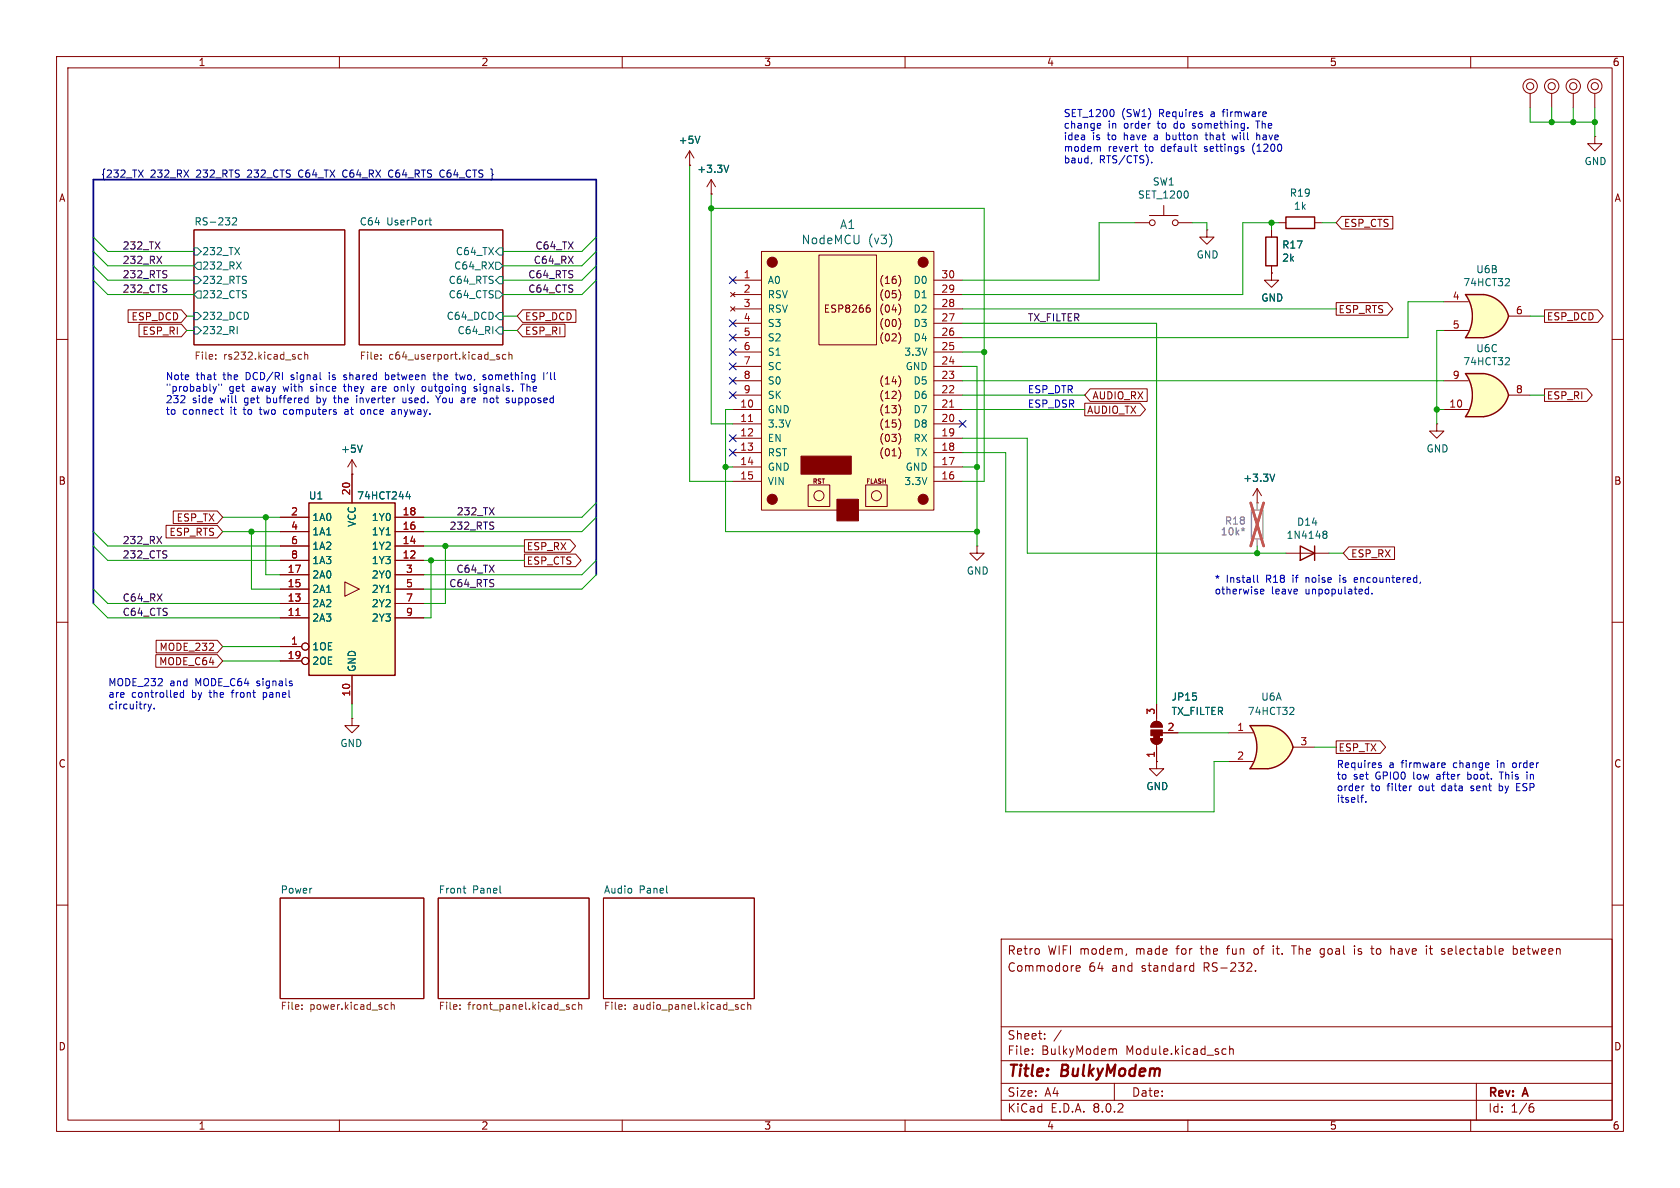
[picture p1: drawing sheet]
<svg xmlns="http://www.w3.org/2000/svg" width="297mm" height="210mm" viewBox="0 0 297 210" stroke-linecap="round" stroke-linejoin="round" font-family="sans-serif">
<defs><g id="words">
<g font-size="2.8" fill="#840000">
<text x="178" y="190.9">Title:</text>
<text x="187.7" y="190.9">BulkyModem</text>
</g>
<g font-size="2.1" fill="#006464">
<text x="148.4" y="40.7">A1</text>
<text x="141.6" y="43.4">NodeMCU</text>
<text x="153.5" y="43.4">(v3)</text>
</g>
<g font-size="2.1" fill="#840000">
<text x="178" y="172">Commodore</text>
<text x="178" y="169">Retro</text>
<text x="185.2" y="169">WIFI modem,</text>
<text x="192.4" y="172">64</text>
<text x="196.6" y="172">and</text>
<text x="201" y="169">made</text>
<text x="202" y="172">standard</text>
<text x="208.3" y="169">for</text>
<text x="212.7" y="169">the</text>
<text x="213.1" y="172">RS-232.</text>
<text x="217.5" y="169">fun</text>
<text x="222.4" y="169">of</text>
<text x="225.9" y="169">it.</text>
<text x="229.5" y="169">The</text>
<text x="234.6" y="169">goal</text>
<text x="240.7" y="169">is</text>
<text x="244" y="169">to</text>
<text x="247.5" y="169">have</text>
<text x="253.9" y="169">it</text>
<text x="256.8" y="169">selectable</text>
<text x="269.6" y="169">between</text>
<text x="178" y="184">Sheet:</text>
<text x="178" y="186.7">File:</text>
<text x="184.1" y="186.7">BulkyModem</text>
<text x="199.1" y="186.7">Module.kicad_sch</text>
<text x="178" y="196.9">KiCad</text>
<text x="178" y="194.1">Size:</text>
<text x="184.7" y="194.1">A4</text>
<text x="185.7" y="196.9">E.D.A.</text>
<text x="193.3" y="196.9">8.0.2</text>
<text x="200" y="194.1">Date:</text>
<text x="263" y="194.3">Rev:</text>
<text x="263" y="196.9">Id:</text>
<text x="267.1" y="196.9">1/6</text>
<text x="269.4" y="194.3">A</text>
</g>
<g font-size="1.8" fill="#840000">
<text x="35" y="11.9">1</text>
<text x="85" y="11.9">2</text>
<text x="135" y="11.9">3</text>
<text x="185" y="11.9">4</text>
<text x="235" y="11.9">5</text>
<text x="285" y="11.9">6</text>
<text x="10.3" y="35.9">A</text>
<text x="285.3" y="35.9">A</text>
<text x="237.5" y="40.3">ESP_CTS</text>
<text x="155.3" y="50.4">(16)</text>
<text x="155.3" y="52.9">(05)</text>
<text x="23.1" y="56.8">ESP_DCD</text>
<text x="25.1" y="59.4">ESP_RI</text>
<text x="92.7" y="59.4">ESP_RI</text>
<text x="92.7" y="56.8">ESP_DCD</text>
<text x="145.5" y="55.5">ESP8266</text>
<text x="155.3" y="58">(00)</text>
<text x="155.3" y="55.5">(04)</text>
<text x="236.5" y="55.6">ESP_RTS</text>
<text x="273.4" y="56.8">ESP_DCD</text>
<text x="155.3" y="60.6">(02)</text>
<text x="155.3" y="70.7">(12)</text>
<text x="155.3" y="68.2">(14)</text>
<text x="193" y="70.8">AUDIO_RX</text>
<text x="273.4" y="70.8">ESP_RI</text>
<text x="155.3" y="73.3">(13)</text>
<text x="155.3" y="75.8">(15)</text>
<text x="192.1" y="73.3">AUDIO_TX</text>
<text x="155.3" y="80.9">(01)</text>
<text x="155.3" y="78.3">(03)</text>
<text x="10.3" y="85.9">B</text>
<text x="285.3" y="85.9">B</text>
<text x="29.9" y="94.9">ESP_RTS</text>
<text x="31.1" y="92.4">ESP_TX</text>
<text x="93" y="97.5">ESP_RX</text>
<text x="93" y="100">ESP_CTS</text>
<text x="238.8" y="98.7">ESP_RX</text>
<text x="28" y="117.8">MODE_C64</text>
<text x="28.1" y="115.3">MODE_232</text>
<text x="10.3" y="135.9">C</text>
<text x="236.5" y="133">ESP_TX</text>
<text x="285.3" y="135.9">C</text>
<text x="10.3" y="185.9">D</text>
<text x="285.3" y="185.9">D</text>
<text x="35" y="199.9">1</text>
<text x="85" y="199.9">2</text>
<text x="135" y="199.9">3</text>
<text x="185" y="199.9">4</text>
<text x="235" y="199.9">5</text>
<text x="285" y="199.9">6</text>
</g>
<g font-size="1.8" fill="#0000c2">
<text x="188" y="20.8">SET_1200</text>
<text x="188" y="22.8">change</text>
<text x="195.9" y="22.8">in</text>
<text x="198.3" y="20.8">(SW1)</text>
<text x="198.8" y="22.8">order</text>
<text x="205" y="22.8">to</text>
<text x="205" y="20.8">Requires</text>
<text x="208" y="22.8">do</text>
<text x="211.5" y="22.8">something.</text>
<text x="214.3" y="20.8">a</text>
<text x="216.7" y="20.8">firmware</text>
<text x="223" y="22.8">The</text>
<text x="188" y="24.9">idea</text>
<text x="188" y="26.9">modem</text>
<text x="188" y="29">baud,</text>
<text x="193.1" y="24.9">is</text>
<text x="194.3" y="29">RTS/CTS).</text>
<text x="195.9" y="26.9">revert</text>
<text x="195.9" y="24.9">to</text>
<text x="199" y="24.9">have</text>
<text x="202.5" y="26.9">to</text>
<text x="204.5" y="24.9">a</text>
<text x="205.6" y="26.9">default</text>
<text x="206.8" y="24.9">button</text>
<text x="213.4" y="26.9">settings</text>
<text x="214" y="24.9">that</text>
<text x="219" y="24.9">will</text>
<text x="222.1" y="26.9">(1200</text>
<text x="223.4" y="24.9">have</text>
<text x="29.2" y="67.3">Note</text>
<text x="29.2" y="69.3">&quot;probably&quot;</text>
<text x="29.2" y="71.4">232</text>
<text x="34" y="71.4">side</text>
<text x="34.7" y="67.3">that</text>
<text x="39.1" y="71.4">will</text>
<text x="39.6" y="67.3">the</text>
<text x="40.5" y="69.3">get</text>
<text x="43.5" y="71.4">get</text>
<text x="43.7" y="67.3">DCD/RI</text>
<text x="44.6" y="69.3">away</text>
<text x="47.6" y="71.4">buffered</text>
<text x="50.4" y="69.3">with</text>
<text x="51.9" y="67.3">signal</text>
<text x="55.4" y="69.3">since</text>
<text x="56.7" y="71.4">by</text>
<text x="58.8" y="67.3">is</text>
<text x="59.9" y="71.4">the</text>
<text x="61.5" y="69.3">they</text>
<text x="61.6" y="67.3">shared</text>
<text x="64.1" y="71.4">inverter</text>
<text x="66.6" y="69.3">are</text>
<text x="69.2" y="67.3">between</text>
<text x="70.8" y="69.3">only</text>
<text x="72.4" y="71.4">used.</text>
<text x="75.9" y="69.3">outgoing</text>
<text x="77.9" y="67.3">the</text>
<text x="78.6" y="71.4">You</text>
<text x="82.1" y="67.3">two,</text>
<text x="83.2" y="71.4">are</text>
<text x="85.3" y="69.3">signals.</text>
<text x="87.1" y="67.3">something</text>
<text x="87.4" y="71.4">not</text>
<text x="91.6" y="71.4">supposed</text>
<text x="93.8" y="69.3">The</text>
<text x="98" y="67.3">I'll</text>
<text x="181.6" y="69.6">ESP_DTR</text>
<text x="29.2" y="73.4">to</text>
<text x="32.3" y="73.4">connect</text>
<text x="40.9" y="73.4">it</text>
<text x="43.4" y="73.4">to</text>
<text x="46.4" y="73.4">two</text>
<text x="50.8" y="73.4">computers</text>
<text x="61.8" y="73.4">at</text>
<text x="64.9" y="73.4">once</text>
<text x="70.5" y="73.4">anyway.</text>
<text x="181.6" y="72.1">ESP_DSR</text>
<text x="214.6" y="103.1">*</text>
<text x="214.6" y="105.2">otherwise</text>
<text x="216.8" y="103.1">Install</text>
<text x="223.9" y="103.1">R18</text>
<text x="224.8" y="105.2">leave</text>
<text x="228.8" y="103.1">if</text>
<text x="230.9" y="105.2">unpopulated.</text>
<text x="231.3" y="103.1">noise</text>
<text x="237.5" y="103.1">is</text>
<text x="240.3" y="103.1">encountered,</text>
<text x="19" y="121.4">MODE_232</text>
<text x="19" y="123.4">are</text>
<text x="19" y="125.5">circuitry.</text>
<text x="23.2" y="123.4">controlled</text>
<text x="30" y="121.4">and</text>
<text x="34" y="123.4">by</text>
<text x="34.6" y="121.4">MODE_C64</text>
<text x="37.3" y="123.4">the</text>
<text x="41.5" y="123.4">front</text>
<text x="45.7" y="121.4">signals</text>
<text x="47.2" y="123.4">panel</text>
<text x="236.2" y="135.9">Requires</text>
<text x="236.2" y="137.9">to</text>
<text x="239.3" y="137.9">set</text>
<text x="243.3" y="137.9">GPIO0</text>
<text x="245.6" y="135.9">a</text>
<text x="247.9" y="135.9">firmware</text>
<text x="250.1" y="137.9">low</text>
<text x="254.4" y="137.9">after</text>
<text x="257.2" y="135.9">change</text>
<text x="260.1" y="137.9">boot.</text>
<text x="265.2" y="135.9">in</text>
<text x="266" y="137.9">This</text>
<text x="268.1" y="135.9">order</text>
<text x="271" y="137.9">in</text>
<text x="236.2" y="139.9">order</text>
<text x="236.2" y="142">itself.</text>
<text x="242.3" y="139.9">to</text>
<text x="245.4" y="139.9">filter</text>
<text x="251.2" y="139.9">out</text>
<text x="255.4" y="139.9">data</text>
<text x="260.7" y="139.9">sent</text>
<text x="265.9" y="139.9">by</text>
<text x="269.2" y="139.9">ESP</text>
</g>
<g font-size="1.8" fill="#006464">
<text x="119.9" y="25.6">+5V</text>
<text x="280" y="29.4">GND</text>
<text x="123.2" y="30.8">+3.3V</text>
<text x="201.1" y="35.3">SET_1200</text>
<text x="203.7" y="33">SW1</text>
<text x="227.9" y="35">R19</text>
<text x="34.3" y="39.9">RS-232</text>
<text x="63.5" y="39.9">C64</text>
<text x="68.4" y="39.9">UserPort</text>
<text x="228.6" y="37.3">1k</text>
<text x="35.7" y="45.3">232_TX</text>
<text x="35.7" y="47.9">232_RX</text>
<text x="80.2" y="47.9">C64_RX</text>
<text x="80.5" y="45.3">C64_TX</text>
<text x="211.5" y="45.9">GND</text>
<text x="226.6" y="44.1">R17</text>
<text x="226.6" y="46.5">2k</text>
<text x="35.7" y="52.9">232_CTS</text>
<text x="35.7" y="50.4">232_RTS</text>
<text x="79.2" y="52.9">C64_CTS</text>
<text x="79.2" y="50.4">C64_RTS</text>
<text x="135.6" y="50.4">A0</text>
<text x="135.6" y="52.9">RSV</text>
<text x="161.4" y="52.9">D1</text>
<text x="161.4" y="50.4">D0</text>
<text x="222.9" y="53.5">GND</text>
<text x="258.6" y="50.8">74HCT32</text>
<text x="260.9" y="48.5">U6B</text>
<text x="35.7" y="56.7">232_DCD</text>
<text x="35.7" y="59.3">232_RI</text>
<text x="78.9" y="56.7">C64_DCD</text>
<text x="80.8" y="59.3">C64_RI</text>
<text x="135.6" y="55.5">RSV</text>
<text x="135.6" y="58">S3</text>
<text x="161.4" y="58">D3</text>
<text x="161.4" y="55.5">D2</text>
<text x="135.6" y="60.6">S2</text>
<text x="135.6" y="63.1">S1</text>
<text x="135.6" y="65.6">SC</text>
<text x="159.8" y="63.1">3.3V</text>
<text x="160" y="65.6">GND</text>
<text x="161.4" y="60.6">D4</text>
<text x="258.6" y="64.8">74HCT32</text>
<text x="260.9" y="62.5">U6C</text>
<text x="135.6" y="68.2">S0</text>
<text x="135.6" y="70.7">SK</text>
<text x="161.4" y="70.7">D6</text>
<text x="161.4" y="68.2">D5</text>
<text x="135.6" y="73.3">GND</text>
<text x="135.6" y="75.8">3.3V</text>
<text x="161.4" y="75.8">D8</text>
<text x="161.4" y="73.3">D7</text>
<text x="60.2" y="80.2">+5V</text>
<text x="135.6" y="78.3">EN</text>
<text x="135.6" y="80.9">RST</text>
<text x="135.6" y="83.4">GND</text>
<text x="160" y="83.4">GND</text>
<text x="161.4" y="78.3">RX</text>
<text x="161.7" y="80.9">TX</text>
<text x="252.1" y="80.2">GND</text>
<text x="54.5" y="88.5">U1</text>
<text x="63" y="88.5">74HCT244</text>
<text x="135.6" y="86">VIN</text>
<text x="159.8" y="86">3.3V</text>
<text x="219.7" y="85.4">+3.3V</text>
<text x="55.1" y="92.3">1A0</text>
<text x="55.1" y="94.8">1A1</text>
<text x="63.1" y="93.2" transform="rotate(-90 63.1 93.2)">VCC</text>
<text x="65.6" y="94.8">1Y1</text>
<text x="65.6" y="92.3">1Y0</text>
<text x="227.3" y="95.5">1N4148</text>
<text x="229.2" y="93.1">D14</text>
<text x="55.1" y="97.4">1A2</text>
<text x="55.1" y="99.9">1A3</text>
<text x="65.6" y="99.9">1Y3</text>
<text x="65.6" y="97.4">1Y2</text>
<text x="170.8" y="101.8">GND</text>
<text x="55.1" y="107.5">2A2</text>
<text x="55.1" y="105">2A1</text>
<text x="55.1" y="102.5">2A0</text>
<text x="65.6" y="102.5">2Y0</text>
<text x="65.6" y="105">2Y1</text>
<text x="65.6" y="107.5">2Y2</text>
<text x="55.1" y="110.1">2A3</text>
<text x="65.6" y="110.1">2Y3</text>
<text x="55.1" y="115.2">1OE</text>
<text x="55.1" y="117.7">2OE</text>
<text x="63.1" y="118.9" transform="rotate(-90 63.1 118.9)">GND</text>
<text x="207" y="124.1">JP15</text>
<text x="222.9" y="124.1">U6A</text>
<text x="207" y="126.6">TX_FILTER</text>
<text x="220.5" y="126.6">74HCT32</text>
<text x="60.1" y="132.3">GND</text>
<text x="202.6" y="139.9">GND</text>
<text x="49.5" y="158">Power</text>
<text x="77.5" y="158">Front</text>
<text x="83.5" y="158">Panel</text>
<text x="106.7" y="158">Audio</text>
<text x="113" y="158">Panel</text>
</g>
<g font-size="1.8" fill="#000084">
<text x="17.8" y="31.5">{232_TX</text>
<text x="26.6" y="31.5">232_RX</text>
<text x="34.8" y="31.5">232_RTS</text>
<text x="44" y="31.5">232_CTS</text>
<text x="53.2" y="31.5">C64_TX</text>
<text x="61.2" y="31.5">C64_RX</text>
<text x="69.6" y="31.5">C64_RTS</text>
<text x="78.8" y="31.5">C64_CTS</text>
</g>
<g font-size="1.8" fill="#0f0f0f">
<text x="21.6" y="44.2">232_TX</text>
<text x="21.6" y="46.7">232_RX</text>
<text x="94.3" y="46.7">C64_RX</text>
<text x="94.6" y="44.2">C64_TX</text>
<text x="21.6" y="49.3">232_RTS</text>
<text x="21.6" y="51.8">232_CTS</text>
<text x="93.3" y="49.3">C64_RTS</text>
<text x="93.3" y="51.8">C64_CTS</text>
<text x="181.6" y="56.9">TX_FILTER</text>
<text x="79.4" y="93.7">232_RTS</text>
<text x="80.7" y="91.2">232_TX</text>
<text x="21.6" y="96.3">232_RX</text>
<text x="21.6" y="98.8">232_CTS</text>
<text x="80.6" y="101.3">C64_TX</text>
<text x="21.6" y="106.4">C64_RX</text>
<text x="79.3" y="103.9">C64_RTS</text>
<text x="21.6" y="109">C64_CTS</text>
</g>
<g font-size="1.8" fill="#a90000">
<text x="131.4" y="49.3">1</text>
<text x="131.4" y="51.8">2</text>
<text x="166.3" y="51.8">29</text>
<text x="166.3" y="49.3">30</text>
<text x="256.7" y="53.1">4</text>
<text x="131.4" y="54.4">3</text>
<text x="131.4" y="56.9">4</text>
<text x="131.4" y="59.4">5</text>
<text x="166.3" y="59.4">26</text>
<text x="166.3" y="56.9">27</text>
<text x="166.3" y="54.4">28</text>
<text x="256.7" y="58.2">5</text>
<text x="267.9" y="55.6">6</text>
<text x="131.4" y="62">6</text>
<text x="131.4" y="64.5">7</text>
<text x="166.3" y="64.5">24</text>
<text x="166.3" y="62">25</text>
<text x="131.4" y="67.1">8</text>
<text x="131.4" y="69.6">9</text>
<text x="166.3" y="69.6">22</text>
<text x="166.3" y="67.1">23</text>
<text x="256.7" y="67.1">9</text>
<text x="267.9" y="69.6">8</text>
<text x="130.8" y="72.1">10</text>
<text x="130.8" y="74.7">11</text>
<text x="130.8" y="77.2">12</text>
<text x="166.3" y="77.2">19</text>
<text x="166.3" y="74.7">20</text>
<text x="166.3" y="72.1">21</text>
<text x="256.1" y="72.1">10</text>
<text x="130.8" y="79.8">13</text>
<text x="130.8" y="82.3">14</text>
<text x="166.3" y="82.3">17</text>
<text x="166.3" y="79.8">18</text>
<text x="62" y="87.7" transform="rotate(-90 62 87.7)">20</text>
<text x="130.8" y="84.8">15</text>
<text x="166.3" y="84.8">16</text>
<text x="51.4" y="91.2">2</text>
<text x="51.4" y="93.7">4</text>
<text x="71.1" y="93.7">16</text>
<text x="71.1" y="91.2">18</text>
<text x="50.8" y="101.3">17</text>
<text x="51.4" y="96.3">6</text>
<text x="51.4" y="98.8">8</text>
<text x="71.1" y="98.8">12</text>
<text x="71.1" y="96.3">14</text>
<text x="71.7" y="101.3">3</text>
<text x="50.8" y="106.4">13</text>
<text x="50.8" y="103.9">15</text>
<text x="71.7" y="103.9">5</text>
<text x="71.7" y="106.4">7</text>
<text x="50.8" y="109">11</text>
<text x="71.7" y="109">9</text>
<text x="50.8" y="116.6">19</text>
<text x="51.4" y="114">1</text>
<text x="62" y="123.2" transform="rotate(-90 62 123.2)">10</text>
<text x="204.2" y="126.4" transform="rotate(-90 204.2 126.4)">3</text>
<text x="206.3" y="129.3">2</text>
<text x="218.6" y="129.3">1</text>
<text x="229.8" y="131.8">3</text>
<text x="204.2" y="134.1" transform="rotate(-90 204.2 134.1)">1</text>
<text x="218.6" y="134.4">2</text>
</g>
<g font-size="1.8" fill="#725600">
<text x="34.3" y="63.9">File:</text>
<text x="39.5" y="63.9">rs232.kicad_sch</text>
<text x="63.5" y="63.9">File:</text>
<text x="68.7" y="63.9">c64_userport.kicad_sch</text>
<text x="49.5" y="178.8">File:</text>
<text x="54.8" y="178.8">power.kicad_sch</text>
<text x="77.5" y="178.8">File:</text>
<text x="82.7" y="178.8">front_panel.kicad_sch</text>
<text x="106.7" y="178.8">File:</text>
<text x="111.9" y="178.8">audio_panel.kicad_sch</text>
</g>
<g font-size="1.8" fill="#989898">
<text x="215.7" y="94.8">10k*</text>
<text x="216.4" y="92.9">R18</text>
</g>
<g font-size="1.1" fill="#840000">
<text x="143.6" y="85.7">RST</text>
<text x="153" y="85.7">FLASH</text>
</g>
</g></defs>
<g fill="none" stroke="#840000" stroke-width=".18">
<path d="M10 10h277v190h-277zM12 12h273v186h-273zM60 10v2M110 10v2M160 10v2M210 10v2M260 10v2M10 60h2M34.3 40.6h26.7v20.4h-26.7zM63.5 40.6h25.4v20.4h-25.4zM285 60h2M10 110h2"/>
<path d="M285 110h2M10 160h2M49.5 158.8h25.4v17.7h-25.4zM77.5 158.8h26.6v17.7h-26.6zM106.7 158.8h26.6v17.7h-26.6zM285 160h2M177 166h108v32h-108zM190.2 171.2l.8-.1-.1-.3-.4-.1-.3 .2 .1 .7h.6M199.2 168.6l-.2 .3M210.6 170.7l.4 .1M211 171.6l-.4 .1M211 170.2v1.5"/>
<path d="M220.4 171.7h.9M221.2 170.3v.5M221.7 167.8v.8M222 171.6v.1M225.1 167.2v.1M225.1 167.7v1M228.3 167.2h.9M228.7 167.2v1.5M233.7 168.7h.3M233.7 167.7h.3M234 169.1l-.4 .1M239.5 167.2v.1"/>
<path d="M239.5 167.7v1M240.1 168.6l.1 .1M240.2 167.8v.3M246.3 167.7l.2 .2v.8M252.7 167.7h.5M252.9 167.2v1.3l.3 .2M256.2 167.7l-.2 .2v.6l.2 .2M256.7 168.1l-.7 .1M267.5 167.8l.5-.1 .2 .3v.4l-.1 .2h-.6M267.5 167.2v1.5M269 167.7l-.2 .2v.6l.2 .2M269.5 168.1l-.7 .1"/>
<path d="M60 198v2M110 198v2M160 198v2M177 194.5h108M177 191.5h108M177 187.5h108M177 181.5h108M182.5 186.3v.1M182.5 185.5v.1M184.7 183.6v.1M184.7 182.8v.1M187.6 182.1l-1.3 2"/>
<path d="M196.7 185.6l.3-.2 .3 .1 .1 .9M197 191.5v3M210 198v2M216.3 185.4l.4 .1M216.7 186.3l-.4 .1M217.4 185.5l.2-.1 .4 .1v.9M217.4 184.9v1.5M260 198v2M261 191.5v6.5M270.6 195.7h.3l.3 .3-.1 .5-.5 .1M271 195.1l-.4 .1"/>
</g>
<g fill="none" stroke="#006464" stroke-width=".18">
<path d="M41.1 38.6l.5-.1 .2 .4-.8 .9h.8M75.8 38.9h.5M76 38.5v1.1l.3 .2M34.3 43.8h.6l.7 .7-.7 .6h-.6zM34.3 48.9h.6l.7 .6-.7 .7h-.6zM34.3 55.2h.6l.7 .7-.7 .6h-.6zM34.3 57.8h.6l.7 .6-.7 .7h-.6zM34.9 46.4h.7v1.2h-.7l-.6-.6zM34.9 51.4h.7v1.3h-.7l-.6-.6zM41.8 46.3l.9 1.3M41.9 57.7v1.3M42.7 46.3l-.9 1.3"/>
<path d="M87.6 51.4h.7l.6 .7-.6 .6h-.7zM87.6 46.4h.7l.6 .6-.6 .6h-.7zM87.6 44.5l.7-.7h.6v1.3h-.6zM87.6 49.5l.7-.6h.6v1.3h-.6zM87.6 55.9l.7-.7h.6v1.3h-.6zM88.3 57.8h.6v1.3h-.6l-.7-.7zM81.9 157h.4M82.1 157.8l.2 .1M88.5 157.8l.1 .1M117.9 157.8l.1 .1"/>
</g>
<g fill="none" stroke="#725600" stroke-width=".18">
<path d="M38.1 63.4v.1M38.1 62.7v.1M52.8 63.4l.2 .1 .3-.1M53.3 62.7h-.3l-.2 .1M53.9 62.8l.1-.1h.3l.1 .8M53.9 62.2v1.3M67.3 63.4v.1M67.3 62.7v.1M87.9 63l.4 .1v.2l-.1 .2-.4-.1M87.9 62.7h.4M89.4 62.7h-.3l-.3 .2 .1 .5h.5M90 62.8l.1-.1h.4v.8"/>
<path d="M90 62.2v1.3M53.4 178.3v.1M53.4 177.7v.1M68.3 177.6l.3 .1M68.6 178.4h-.3M69.2 177.7l.1-.1 .3 .1 .1 .7M69.2 177.2v1.2M81.3 178.3v.1M81.3 177.7v.1M100.3 178l.3 .1 .1 .2-.2 .1h-.3M100.3 177.6l.3 .1M101.8 177.7l-.4-.1-.2 .2 .1 .6h.5"/>
<path d="M102.3 177.7l.2-.1 .3 .1v.7M102.3 177.2v1.2M110.5 178.3v.1M110.5 177.7v.1M130.4 178l.1 .2-.1 .2M130.4 177.6l.1 .1M131.6 177.7l-.3-.1-.3 .2 .2 .6h.4M132.2 177.7l.2-.1 .3 .1v.7M132.2 177.2v1.2"/>
</g>
<path d="M261.7 68.5l5 1.3a5.2 5.2 0 0 1-4.4 3.9z" fill="#ffffc2" stroke="#ffffc2" stroke-width=".18"/>
<path d="M259.1 73.7h3.2M259.1 66h3.2" fill="none" stroke="#ffffc2" stroke-width=".18"/>
<path d="M259.1 66h3.2v7.7h-3.2a6.7 6.7 0 0 0 0-7.7z" fill="#ffffc2"/>
<g fill="#ffffc2" stroke="#ffffc2" stroke-width=".18">
<path d="M262.3 66a5.1 5.1 0 0 1 4.4 3.9l-5 1.2z"/>
<path d="M261.7 54.5l5 1.4a5.2 5.2 0 0 1-4.4 3.8z"/>
</g>
<path d="M259.1 66h3.2a5.1 5.1 0 0 1 4.4 3.9 5.2 5.2 0 0 1-4.4 3.8h-3.2a6.6 6.6 0 0 0 0-7.7zM229.9 96.5l2.5 1.3-2.5 1.3zM232.4 96.5v2.6" fill="none" stroke="#840000" stroke-width=".25"/>
<g fill="none" stroke="#840000" stroke-width=".18">
<path d="M274.3 16.5v2.6M278.1 16.5v2.6M281.9 16.5v2.6M255.3 72.4h4.3M255.3 67.3h4.3M266.7 69.9h3.8M222.2 88.9h.1M222.2 86.4l-.7 1.2M222.2 86.4v2.5M222.2 86.4l.8 1.2M227.3 97.8h7.6"/>
<circle cx="274.3" cy="15.2" r=".63"/>
<circle cx="274.3" cy="15.2" r="1.27"/>
<circle cx="278.1" cy="15.2" r=".63"/>
<circle cx="278.1" cy="15.2" r="1.27"/>
<circle cx="281.9" cy="15.2" r=".63"/>
<circle cx="281.9" cy="15.2" r="1.27"/>
</g>
<path d="M266.6 63.2l.3 .3-.1 .3-.7 .7h.8M225.4 83.8l-.5 1.3M234 94.4h.1M234 94l.3-.1 .2 .1 .1 .2-.3 .2M234.1 94.4h.2M234.1 94.4l-.1 .1M234.3 94.4l.3 .3-.1 .3-.2 .2-.3-.1" fill="none" stroke="#006464" stroke-width=".18"/>
<path d="M259.1 59.7h3.2M259.1 52.1h3.2" fill="none" stroke="#ffffc2" stroke-width=".18"/>
<path d="M259.1 52.1h3.2v7.6h-3.2a6.7 6.7 0 0 0 0-7.6z" fill="#ffffc2"/>
<path d="M262.3 52.1a5.1 5.1 0 0 1 4.4 3.8l-5 1.3z" fill="#ffffc2" stroke="#ffffc2" stroke-width=".18"/>
<path d="M227.3 38.4h5.1v2h-5.1zM223.8 41.9h2v5.1h-2zM259.1 52.1h3.2a5.1 5.1 0 0 1 4.4 3.8 5.2 5.2 0 0 1-4.4 3.8h-3.2a6.6 6.6 0 0 0 0-7.6z" fill="none" stroke="#840000" stroke-width=".25"/>
<g fill="none" stroke="#840000" stroke-width=".18">
<path d="M270.5 16.5v2.6M200.7 39.4h2.5M203.2 38.1h5.1M205.7 36.3v1.8M208.3 39.4h2.5M226.1 39.4h1.2M232.4 39.4h1.3M281.9 24.1v1.3h1.3l-1.3 1.3-1.2-1.3h1.2M281.9 24.1h.1M213.4 40.6v1.3h1.2l-1.2 1.3-1.3-1.3h1.3M213.4 40.6h.1M224.8 48.3v1.2h1.3l-1.3 1.3-1.3-1.3h1.3"/>
<path d="M224.8 48.3h.1M224.8 40.6v1.3M224.8 47v1.3M255.3 53.3h4.3M255.3 58.4h4.3M266.7 55.9h3.8M254 74.9v1.3h1.3l-1.3 1.3-1.3-1.3h1.3M254 74.9h.1M172.7 96.5v1.3h1.3l-1.3 1.3-1.3-1.3h1.3M172.7 96.5h.1"/>
<circle cx="270.5" cy="15.2" r=".63"/>
<circle cx="270.5" cy="15.2" r="1.27"/>
<circle cx="203.7" cy="39.4" r=".51"/>
<circle cx="207.8" cy="39.4" r=".51"/>
</g>
<path d="M209.9 33.9l.2 .3-.2 .7M266.6 49.2l.3 .3-.1 .3-.7 .7h.8" fill="none" stroke="#006464" stroke-width=".18"/>
<path d="M221.2 90.2h2.1v5.1h-2.1z" fill="none" stroke="#a1a1a1" stroke-width=".25"/>
<path d="M222.2 88.9v1.3M222.2 95.3v1.2" fill="none" stroke="#a1a1a1" stroke-width=".18"/>
<path d="M220.1 93.5l-.4 .1 .2 .2" fill="none" stroke="#989898" stroke-width=".18"/>
<path d="M221.1 88.9l2.3 7.6M223.4 88.9l-2.3 7.6" fill="none" stroke="#e65255" stroke-width=".46"/>
<path d="M54.6 88.9h15.2v30.5h-15.2z" fill="#ffffc2"/>
<g fill="none" stroke="#840000" stroke-width=".18">
<path d="M49.5 99.1h5.1M49.5 96.5h5.1M49.5 94h5.1M49.5 91.4h5.1M62.2 83.8v5.1M69.8 99.1h5.1M69.8 96.5h5.1M69.8 94h5.1M69.8 91.4h5.1M49.5 114.3h3.8M49.5 109.2h5.1M49.5 106.7h5.1"/>
<path d="M49.5 104.1h5.1M49.5 101.6h5.1M49.5 116.8h3.8M61 102.9l2.5 1.2-2.5 1.3zM62.2 119.4v5.1M69.8 109.2h5.1M69.8 106.7h5.1M69.8 104.1h5.1M69.8 101.6h5.1"/>
<circle cx="54" cy="116.8" r=".63"/>
<circle cx="54" cy="114.3" r=".63"/>
</g>
<path d="M54.6 88.9h15.2v30.5h-15.2z" fill="none" stroke="#840000" stroke-width=".25"/>
<path d="M52.3 108.8h.7" fill="none" stroke="#a90000" stroke-width=".18"/>
<path d="M71.8 87.8h.8M72.4 87.4v.8" fill="none" stroke="#006464" stroke-width=".18"/>
<path d="M223.6 130.7l5 1.4a5.2 5.2 0 0 1-4.4 3.8z" fill="#ffffc2" stroke="#ffffc2" stroke-width=".18"/>
<path d="M221 135.9h3.2M221 128.3h3.2" fill="none" stroke="#ffffc2" stroke-width=".18"/>
<path d="M221 128.3h3.2v7.6h-3.2a6.7 6.7 0 0 0 0-7.6z" fill="#ffffc2"/>
<path d="M224.2 128.3a5.1 5.1 0 0 1 4.4 3.8l-5 1.3z" fill="#ffffc2" stroke="#ffffc2" stroke-width=".18"/>
<path d="M221 128.3h3.2a5.1 5.1 0 0 1 4.4 3.8 5.2 5.2 0 0 1-4.4 3.8h-3.2a6.6 6.6 0 0 0 0-7.6z" fill="none" stroke="#840000" stroke-width=".25"/>
<g fill="none" stroke="#840000" stroke-width=".18">
<path d="M121.9 29.2h.1M121.9 26.7l-.7 1.2M121.9 26.7v2.5M121.9 26.7l.8 1.2M125.7 34.3h.1M125.7 31.8l-.7 1.2M125.7 31.8v2.5M125.7 31.8l.8 1.2M62.2 83.8h.1M62.2 81.3l-.7 1.3M62.2 81.3v2.5M62.2 81.3l.8 1.3"/>
<path d="M203.5 130.6h2a1.02 1.02 0 0 1-1 1 1.02 1.02 0 0 1-1-1zM203.8 127.8a1.02 1.02 0 0 1 1.1-.2 1.02 1.02 0 0 1 .6 .9h-2zM204.5 134.6v1.3h1.2l-1.2 1.3-1.3-1.3h1.3M204.5 134.6h.1M204.5 124.5v3M204.5 131.6v3M205.5 129.5h2.8M217.2 129.5h4.3M217.2 134.6h4.3M228.6 132.1h3.8"/>
</g>
<path d="M123.7 24.1l-.4 1.2M128.8 29.2l-.4 1.3M64 78.7l-.4 1.3M228.5 125l.3 .3-.1 .3-.7 .7h.8" fill="none" stroke="#006464" stroke-width=".18"/>
<g fill="#840000" stroke="#840000" stroke-width=".18">
<path d="M204 130h1v.6h-1z"/>
<path d="M203.5 130.6h2a1.02 1.02 0 0 1-1 1 1.02 1.02 0 0 1-1-1z"/>
<path d="M203.5 129h2v1h-2z"/>
<path d="M203.8 127.8a1.02 1.02 0 0 1 1.1-.2 1.02 1.02 0 0 1 .6 .9h-2z"/>
</g>
<path d="M134.6 44.5h30.5v45.7h-30.5z" fill="#ffffc2"/>
<g fill="#840000" stroke="#840000" stroke-width=".18">
<path d="M141.6 80.6h8.9v3.2h-8.9z"/>
<path d="M148 88.3h3.8v3.8h-3.8z"/>
<circle cx="136.5" cy="46.4" r=".89"/>
<circle cx="136.5" cy="88.3" r=".89"/>
<circle cx="163.2" cy="88.3" r=".89"/>
<circle cx="163.2" cy="46.4" r=".89"/>
</g>
<g fill="none" stroke="#840000" stroke-width=".18">
<path d="M121.9 29.2h.1M125.7 34.3h.1M237.2 38.3h9v2.2h-9l-1-1.1zM22.6 54.8h9.5l.9 1.1-.9 1.1h-9.5zM24.6 57.3h7.5l.9 1.1-.9 1.1h-7.5zM92.4 57.3h7.5v2.2h-7.5l-1-1.1zM92.4 54.8h9.4v2.2h-9.4l-1-1.1zM129.2 51.7l.7 .8M129.2 54.2l.7 .8M129.5 49.5h5.1M129.5 52.1h5.1M129.5 59.7h5.1"/>
<path d="M129.5 57.2h5.1M129.5 54.6h5.1M129.9 51.7l-.7 .8M129.9 54.2l-.7 .8M134.6 44.5h30.5v45.7h-30.5zM144.8 45.1h10.1v15.9h-10.1zM153.4 54.4h.2l.3 .2-.1 .5-.4 .1M153.5 53.9h.2M158.9 48.7a1.49 1.49 0 0 1 0 1.8M158.9 51.3a1.49 1.49 0 0 1 0 1.8M158.9 53.8a1.49 1.49 0 0 1 0 1.8M158.9 56.3a1.49 1.49 0 0 1 0 1.9"/>
<path d="M158.9 58.9a1.49 1.49 0 0 1 0 1.8M165.1 49.5h5.1M165.1 52.1h5.1M165.1 59.7h5.1M165.1 57.2h5.1M165.1 54.6h5.1M224.8 48.3h.1M224.8 40.6v1.3M224.8 47v1.3M236.2 53.5h9.1l.9 1.1-.9 1.1h-9.1zM273 54.8h9.5l.9 1.1-.9 1.1h-9.5zM129.5 72.4h5.1"/>
<path d="M129.5 74.9h5.1M129.5 77.5h5.1M129.5 69.9h5.1M129.5 67.3h5.1M129.5 64.8h5.1M129.5 62.2h5.1M158.9 66.5a1.49 1.49 0 0 1 0 1.8M158.9 69a1.49 1.49 0 0 1 0 1.9M158.9 71.6a1.49 1.49 0 0 1 0 1.8M158.9 74.1a1.49 1.49 0 0 1 0 1.8M158.9 76.7a1.49 1.49 0 0 1 0 1.8M158.9 79.2a1.49 1.49 0 0 1 0 1.8"/>
<path d="M165.1 72.4h5.1M165.1 74.9h5.1M165.1 77.5h5.1M165.1 69.9h5.1M165.1 67.3h5.1M165.1 64.8h5.1M165.1 62.2h5.1M191.8 71.3h9.8l.9 1.1-.9 1.1h-9.8zM192.7 68.7h10.1v2.3h-10.1l-.9-1.1zM273 68.7h7.5l1 1.2-1 1.1h-7.5zM29.4 92.9h9l1 1.1-1 1.1h-9zM30.6 90.3h7.8l1 1.1-1 1.2h-7.8z"/>
<path d="M49.5 99.1h5.1M49.5 96.5h5.1M49.5 94h5.1M49.5 91.4h5.1M62.2 83.8h.1M62.2 83.8v5.1M69.8 99.1h5.1M69.8 96.5h5.1M69.8 94h5.1M69.8 91.4h5.1M92.7 95.4h8.1l1 1.1-1 1.1h-8.1zM92.7 97.9h9.1l.9 1.2-.9 1.1h-9.1z"/>
<path d="M129.5 80h5.1M129.5 82.6h5.1M129.5 85.1h5.1M142.9 85.7h3.8v3.8h-3.8zM153 85.7h3.8v3.8h-3.8zM165.1 80h5.1M165.1 82.6h5.1M165.1 85.1h5.1M222.2 88.9h.1M238.4 96.7h8.1v2.2h-8.1l-.9-1.1zM27.5 115.7h10.9l1 1.1-1 1.2h-10.9zM27.6 113.2h10.8l1 1.1-1 1.1h-10.8z"/>
<path d="M49.5 114.3h3.8M49.5 109.2h5.1M49.5 106.7h5.1M49.5 104.1h5.1M49.5 101.6h5.1M49.5 116.8h3.8M62.2 119.4v5.1M69.8 109.2h5.1M69.8 106.7h5.1M69.8 104.1h5.1M69.8 101.6h5.1M62.2 127v1.3h-1.2l1.2 1.2 1.3-1.2h-1.3"/>
<path d="M62.2 127h.1M204.5 134.6h.1M204.5 124.5v2.5M204.5 132.1v2.5M205.7 129.5h2.6M236.2 131h7.8l1 1.1-1 1.1h-7.8z"/>
<circle cx="144.8" cy="87.6" r=".89"/>
<circle cx="154.9" cy="87.6" r=".89"/>
<circle cx="54" cy="116.8" r=".63"/>
<circle cx="54" cy="114.3" r=".63"/>
</g>
<path d="M132.3 74.5h.7M167.9 72h.7M52.3 108.8h.7" fill="none" stroke="#a90000" stroke-width=".18"/>
<g fill="none" stroke="#000084" stroke-width=".18">
<path d="M24.5 30.1l.8 1.2M25.3 30.1l-.8 1.2M60.8 30.1l-.2 .5 .2 .7M69.1 30.1a.68 .68 0 0 0-.4 .6 .68 .68 0 0 0 .4 .6M77.8 31l.2 .3h.3M78.3 30.1h-.3l-.2 .3M87.1 30.8h.1l-.1 .1M128.9 48.9l1.2 1.2M128.9 56.5l1.2 1.3M128.9 59.1l1.2 1.2M130.1 48.9l-1.2 1.2M130.1 56.5l-1.2 1.3"/>
<path d="M130.1 59.1l-1.2 1.2M128.9 79.4l1.2 1.2M128.9 61.6l1.2 1.2M128.9 76.9l1.2 1.2M128.9 66.7l1.2 1.2M128.9 64.2l1.2 1.2M128.9 69.2l1.2 1.3M130.1 79.4l-1.2 1.2M130.1 61.6l-1.2 1.2M130.1 76.9l-1.2 1.2M130.1 66.7l-1.2 1.2M130.1 64.2l-1.2 1.2"/>
<path d="M130.1 69.2l-1.2 1.3M169.6 74.3l1.2 1.2M170.8 74.3l-1.2 1.2"/>
</g>
<path d="M27.7 45.3l.9 1.3M28.6 45.3l-.9 1.3M27.7 94.8l.9 1.3M28.6 94.8l-.9 1.3" fill="none" stroke="#0f0f0f" stroke-width=".18"/>
<g fill="none" stroke="#0000c2" stroke-width=".18">
<path d="M196.8 19.5l.2 .3-.2 .7M193 28.7l-.1 .3M194.2 21.8l.3 .1 .1 .2-.6 .1M194.3 25.9l.2 .2v.7M194.5 22.6l-.3 .1M200.6 25.9h.5M201 26.8h.1M203.6 28.7v.1M206.2 23.4v1.3M206.2 24.6l.1 .1M206.3 23.9h-.1M210.8 22.6l.1 .1"/>
<path d="M211 21.8l-.2 .2 .2 .2M211.1 25.9h.5M211.3 26.7l.3 .1M213 23.9h.5M213.2 23.4v1.1l.3 .2M217.8 23.9l.3 .8 .2-.6 .2 .6M220.6 22.5v.2M221.6 25.7l-.2 .4 .2 .8M222.2 24l.1-.1h.4v.8M222.2 23.4v1.3M222.3 21.4v1.3M31.9 71.2h.8"/>
<path d="M32.7 70.3l-.1 .2M37.7 68.3l.3 .9M38 69.2l-.2 .3M38.3 68.3l-.3 .9M38.7 67.9v.2M39 72.4h.5M39.2 67.9v.2M39.2 72v1.1l.3 .1M50.4 72.4l-.3 .2v.4l.3 .2M56 69.9v1.3M56 71.1l.2 .1M56.2 70.4h-.2"/>
<path d="M58.2 65.8v.2M58.2 66.3v.8M58.9 70.4h.5M59.1 69.9v1.1l.3 .2M60.7 68.3h.5M60.8 67.1h.3M60.9 67.9v1.2M61.1 66.3l-.3 .1v.2l.3 .1M61.4 72.4l-.4 .1M61.4 72.8h-.3l-.2 .1 .1 .3h.4M63.1 70.4v.8M63.8 73.1l.2 .1h.3"/>
<path d="M64.3 72.5l-.3-.1-.2 .1M66.1 68.3l-.3 .1M66.2 68.7h-.3l-.2 .2 .1 .2 .4 .1M68.1 66.3h.4l.2 .1M68.1 65.8v1.3M68.7 67l-.2 .1h-.4M69.2 73.1l.2 .1h.4M69.3 72.5h.5v.7M69.8 72.7l-.4 .1-.2 .1M70.3 68.4l-.4-.1-.2 .3 .1 .4 .1 .2 .4-.1M71.2 70.4l.1 .7 .3 .1 .2-.1M71.8 70.4v.8"/>
<path d="M74.6 68.6l.2-.3 .4 .1 .1 .2-.1 .5-.4 .1-.2-.3M76.5 66.3h.5M76.7 65.8v1.1l.3 .2M77 69.9l.4 .7M77.4 70.6v.6M77.9 69.9l-.5 .7M80.5 66.3h.5M80.8 67.1h.2M81.3 66.3l.2 .8M84.3 68.4l-.3-.1-.2 .2 .1 .2 .4 .1v.3h-.5M85.7 66.7l.2 .2-.2 .2M85.7 66.3h.2"/>
<path d="M86.5 66.3l-.1 .2 .1 .6M86.9 70.4l-.3 .2v.4l.3 .2M90.6 70.4v.7h.5M92.4 67.9v1.3M93.2 67.9v1.3M93.4 68.3l-.2 .1M96.1 65.8v1.3M96.8 65.8l-.1 .3M97.3 65.8v1.1l.2 .2M222.3 101.7v1.1l.2 .2M222.8 104.6l.6-.1v-.3l-.4-.1-.2 .2 .1 .6h.5M236.9 101.7v.1"/>
<path d="M236.9 102.1v.9M239.8 102.1h-.2l-.2 .2 .1 .6 .3 .1M240 102.4l-.6 .1M241.5 104.9h.4M241.5 104.2h.4M241.9 103.7v1.3M242.5 104.9v.1M251.1 102.9l-.1 .2M26.2 124.5l.3 .8M26.5 125.3l-.3 .4M26.8 124.5l-.3 .8M27.3 125.2v.1"/>
<path d="M32.5 122v1.3M32.5 122.5l-.4-.1-.2 .3 .1 .5h.5M46.5 122.4v1.3M46.5 123.2l.2 .1M46.7 122.4l-.2 .1M241.2 138.9l-.3 .1M243.8 135.2l.4 .3v.1l-.4 .1M243.8 134.9h.4M249.6 138.9l-.3 .1M255.1 134.8l.3 .1 .1 .2-.6 .2M255.4 135.6l-.3 .1M259.5 136.5v1.2"/>
<path d="M259.5 137.7h.1M259.6 136.9l-.1 .1M260 139.7l.1 .1M260.2 138.9l-.2 .2 .2 .3M265 138.5v1.3M265 139.7l.4 .1M265.4 136.5v1.2M265.4 138.9l-.4 .1M267.5 134.9l-.1 .2 .1 .5M268.1 139.8h.6M268.1 139.1h.5M269.9 136.5v.1"/>
<path d="M269.9 136.9v.8M240.6 141h.4M241 140.6h-.2M241.5 141.7v.1"/>
</g>
<path d="M105.4 101.6v-69.8h-88.9v74.9" fill="none" stroke="#000084" stroke-width=".3"/>
<g fill="none" stroke="#009600" stroke-width=".18">
<path d="M270.5 19.1v2.5h11.4M274.3 19.1v2.5M278.1 19.1v2.5M281.9 19.1v5M121.9 29.2v55.9h7.6M125.7 36.8h48.3v48.3h-3.8M125.7 34.3v40.6h3.8M200.7 39.4h-6.4v10.1h-24.1M210.8 39.4h2.6v1.2M224.8 39.4v1.2M226.1 39.4h-6.4v12.7h-49.5M233.7 39.4h2.5"/>
<path d="M16.5 49.5l2.5 2.6h15.3M16.5 47l2.5 2.5h15.3M16.5 44.5l2.5 2.5h15.3M16.5 41.9l2.5 2.6h15.3M33 55.9h1.3M33 58.4h1.3M88.9 55.9h2.5M88.9 58.4h2.5M105.4 49.5l-2.5 2.6h-14M105.4 47l-2.5 2.5h-14M105.4 44.5l-2.5 2.5h-14M105.4 41.9l-2.5 2.6h-14"/>
<path d="M170.2 57.2h34.3v67.3M170.2 54.6h66M255.3 58.4h-1.3v16.5M255.3 53.3h-6.4v6.4h-78.7M270.5 55.9h2.5M129.5 72.4h-1.2v21.6h44.4M170.2 77.5h11.4v20.3h45.7M170.2 64.8h2.5v31.7M170.2 69.9h21.6M170.2 72.4h21.6M170.2 62.2h3.8M170.2 67.3h85.1"/>
<path d="M254 72.4h1.3M270.5 69.9h2.5M16.5 94l2.5 2.5h30.5M16.5 96.5l2.5 2.6h30.5M39.4 94h10.1M39.4 91.4h10.1M44.4 94v10.1h5.1M47 91.4v10.2h2.5M74.9 96.5h17.8M74.9 99.1h17.8M76.2 99.1v10.1h-1.3M78.7 96.5v10.2h-3.8"/>
<path d="M105.4 99.1l-2.5 2.5h-28M105.4 91.4l-2.5 2.6h-28M105.4 88.9l-2.5 2.5h-28M128.3 82.6h1.2M170.2 82.6h2.5M170.2 80h7.6v63.5h36.8v-8.9h2.6M222.2 96.5v1.3M234.9 97.8h2.6M16.5 104.1l2.5 2.6h30.5M16.5 106.7l2.5 2.5h30.5M39.4 116.8h10.1M39.4 114.3h10.1"/>
<path d="M105.4 101.6l-2.5 2.5h-28M62.2 124.5v2.5M208.3 129.5h8.9M232.4 132.1h3.8"/>
</g>
<path d="M123.7 24.1l-.4 1.2M128.8 29.2l-.4 1.3M64 78.7l-.4 1.3M71.8 87.8h.8M72.4 87.4v.8M225.4 83.8l-.5 1.3" fill="none" stroke="#006464" stroke-width=".18"/>
<path d="M220.1 93.5l-.4 .1 .2 .2" fill="none" stroke="#989898" stroke-width=".18"/>
<path d="M222.2 88.9v1.3M222.2 95.3v1.2" fill="none" stroke="#a1a1a1" stroke-width=".18"/>
<path d="M221.1 88.9l2.3 7.6M223.4 88.9l-2.3 7.6" fill="none" stroke="#e65255" stroke-width=".46"/>
<g fill="#009600" stroke="#009600" stroke-width=".18">
<circle cx="128.3" cy="82.6" r=".46"/>
<circle cx="78.7" cy="96.5" r=".46"/>
<circle cx="278.1" cy="21.6" r=".46"/>
<circle cx="281.9" cy="21.6" r=".46"/>
<circle cx="274.3" cy="21.6" r=".46"/>
<circle cx="224.8" cy="39.4" r=".46"/>
<circle cx="44.4" cy="94" r=".46"/>
<circle cx="47" cy="91.4" r=".46"/>
<circle cx="76.2" cy="99.1" r=".46"/>
<circle cx="172.7" cy="94" r=".46"/>
<circle cx="174" cy="62.2" r=".46"/>
<circle cx="172.7" cy="82.6" r=".46"/>
<circle cx="222.2" cy="97.8" r=".46"/>
<circle cx="125.7" cy="36.8" r=".46"/>
<circle cx="254" cy="72.4" r=".46"/>
</g>
<use href="#words"/>
</svg>
